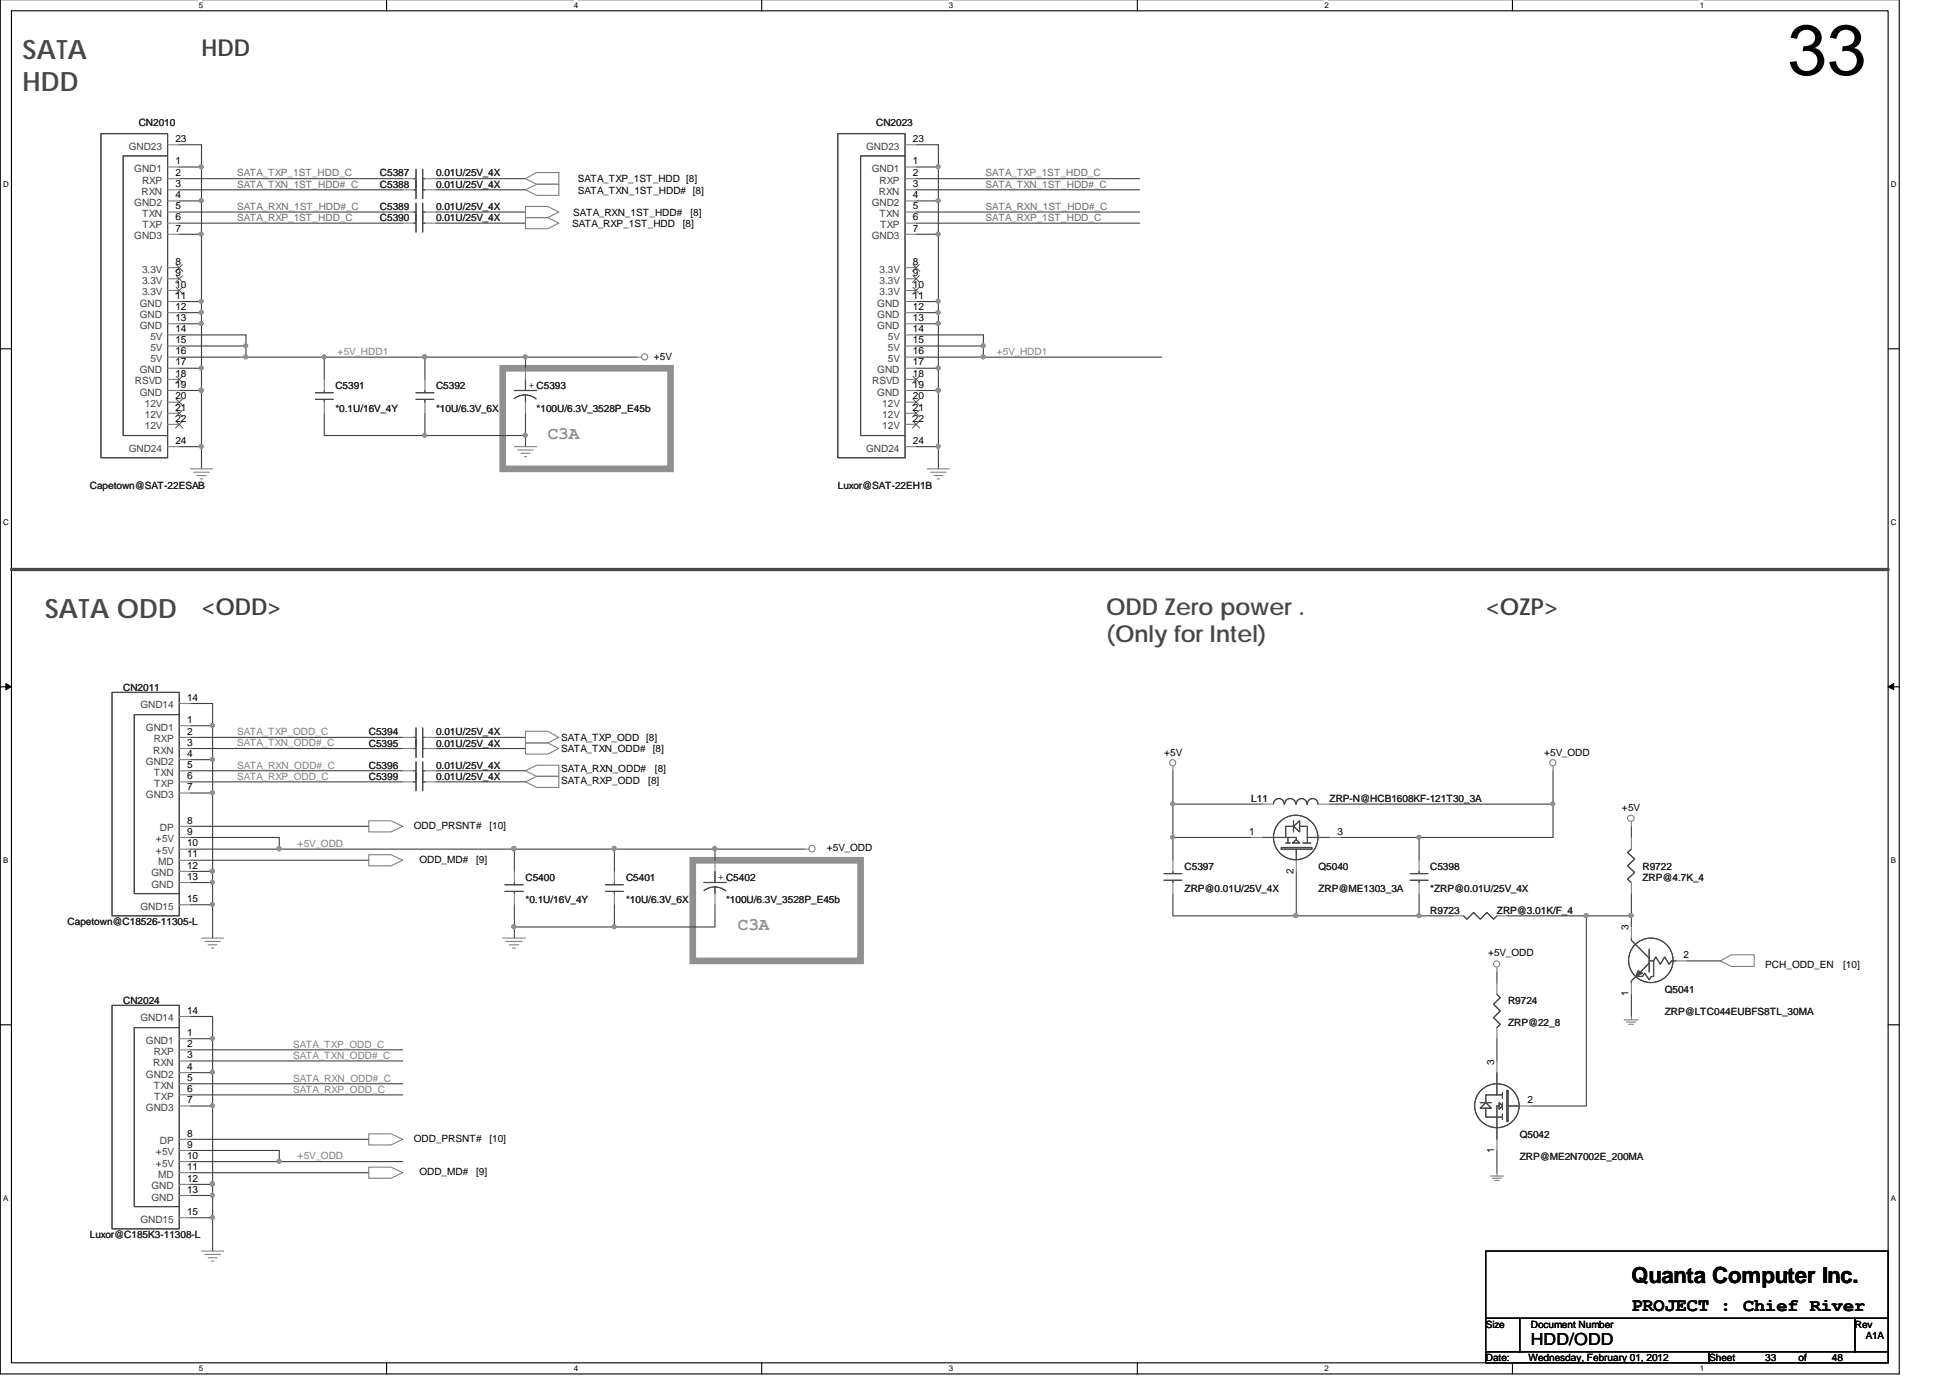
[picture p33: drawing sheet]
<svg xmlns="http://www.w3.org/2000/svg" width="297mm" height="210mm" viewBox="0 0 297 210" stroke-linecap="round" stroke-linejoin="round" font-family="sans-serif">
<defs><g id="words">
<text font-size="10.8" x="272.3" y="11.4">33</text>
<g font-size="4.1" fill="#474747">
<text x="3.4" y="9">SATA</text>
<text x="3.4" y="13.8">HDD</text>
<text x="6.8" y="94.1">SATA ODD</text>
</g>
<g font-size="3.6" fill="#404040">
<text x="30.7" y="8.5">HDD</text>
<text x="30.7" y="93.6">&lt;ODD&gt;</text>
<text x="226.3" y="93.6">&lt;OZP&gt;</text>
</g>
<g font-size="3.6" fill="#474747">
<text x="168.5" y="93.6">ODD Zero power .</text>
<text x="168.5" y="97.8">(Only for Intel)</text>
</g>
<text font-size="3.4" x="248.5" y="195.3">Quanta Computer Inc.</text>
<text font-size="2.9" x="248.5" y="199.6">PROJECT : Chief River</text>
<g font-size="2.7" fill="#909090">
<text x="83.4" y="66.8">C3A</text>
<text x="112.4" y="141.7">C3A</text>
</g>
<text font-size="2.5" x="233.2" y="204.8">HDD/ODD</text>
<g font-size="1.5" fill="#414141">
<text x="19.6" y="22.8">GND23</text>
<text x="131.9" y="22.8">GND23</text>
<text x="20.5" y="26.2">GND1</text>
<text x="21.6" y="29.7">RXN</text>
<text x="21.6" y="28">RXP</text>
<text x="132.8" y="26.2">GND1</text>
<text x="133.9" y="29.7">RXN</text>
<text x="134" y="28">RXP</text>
<text x="20.5" y="31.4">GND2</text>
<text x="21.6" y="33">TXN</text>
<text x="21.7" y="34.7">TXP</text>
<text x="132.8" y="31.4">GND2</text>
<text x="134" y="33">TXN</text>
<text x="134.1" y="34.7">TXP</text>
<text x="20.5" y="36.4">GND3</text>
<text x="21.6" y="41.5">3.3V</text>
<text x="132.8" y="36.4">GND3</text>
<text x="134" y="41.5">3.3V</text>
<text x="21.3" y="46.7">GND</text>
<text x="21.6" y="45">3.3V</text>
<text x="21.6" y="43.2">3.3V</text>
<text x="133.6" y="46.7">GND</text>
<text x="134" y="45">3.3V</text>
<text x="134" y="43.2">3.3V</text>
<text x="21.3" y="48.4">GND</text>
<text x="21.3" y="50.1">GND</text>
<text x="22.9" y="51.8">5V</text>
<text x="22.9" y="53.5">5V</text>
<text x="133.6" y="48.4">GND</text>
<text x="133.6" y="50.1">GND</text>
<text x="135.2" y="51.8">5V</text>
<text x="135.2" y="53.5">5V</text>
<text x="20.5" y="58.5">RSVD</text>
<text x="21.3" y="56.8">GND</text>
<text x="22.9" y="55.1">5V</text>
<text x="132.9" y="58.5">RSVD</text>
<text x="133.6" y="56.8">GND</text>
<text x="135.2" y="55.1">5V</text>
<text x="21.3" y="60.2">GND</text>
<text x="22.1" y="65.4">12V</text>
<text x="22.1" y="62">12V</text>
<text x="22.1" y="63.7">12V</text>
<text x="133.6" y="60.2">GND</text>
<text x="134.4" y="65.4">12V</text>
<text x="134.4" y="62">12V</text>
<text x="134.4" y="63.7">12V</text>
<text x="19.6" y="68.8">GND24</text>
<text x="131.9" y="68.8">GND24</text>
<text x="21.4" y="107.9">GND14</text>
<text x="22.2" y="111.3">GND1</text>
<text x="23.4" y="113">RXP</text>
<text x="22.2" y="116.4">GND2</text>
<text x="23.3" y="114.7">RXN</text>
<text x="23.4" y="118.1">TXN</text>
<text x="23.5" y="119.8">TXP</text>
<text x="22.2" y="121.5">GND3</text>
<text x="23.8" y="130.1">+5V</text>
<text x="23.8" y="128.3">+5V</text>
<text x="24.1" y="131.8">MD</text>
<text x="24.3" y="126.6">DP</text>
<text x="23.1" y="133.4">GND</text>
<text x="23.1" y="135.1">GND</text>
<text x="21.4" y="138.5">GND15</text>
<text x="21.4" y="155.5">GND14</text>
<text x="22.2" y="158.9">GND1</text>
<text x="23.4" y="160.6">RXP</text>
<text x="22.2" y="164.1">GND2</text>
<text x="23.3" y="162.3">RXN</text>
<text x="23.4" y="165.8">TXN</text>
<text x="23.5" y="167.5">TXP</text>
<text x="22.2" y="169.2">GND3</text>
<text x="23.8" y="177.6">+5V</text>
<text x="23.8" y="175.9">+5V</text>
<text x="24.1" y="179.3">MD</text>
<text x="24.3" y="174.3">DP</text>
<text x="23.1" y="181.1">GND</text>
<text x="23.1" y="182.8">GND</text>
<text x="21.4" y="186.2">GND15</text>
</g>
<g font-size="1.5" fill="#232323">
<text x="21.1" y="19.3">CN2010</text>
<text x="133.5" y="19.3">CN2023</text>
<text x="57.9" y="28.6">C5388</text>
<text x="57.9" y="26.9">C5387</text>
<text x="66.4" y="28.6">0.01U/25V_4X</text>
<text x="66.4" y="26.9">0.01U/25V_4X</text>
<text x="57.9" y="32">C5389</text>
<text x="57.9" y="33.7">C5390</text>
<text x="66.4" y="32">0.01U/25V_4X</text>
<text x="66.4" y="33.7">0.01U/25V_4X</text>
<text x="51.1" y="59.2">C5391</text>
<text x="66.4" y="59.2">C5392</text>
<text x="51.1" y="62.7">*0.1U/16V_4Y</text>
<text x="66.4" y="62.7">*10U/6.3V_6X</text>
<text x="81.7" y="62.7">*100U/6.3V_3528P_E45b</text>
<text x="13.7" y="74.5">Capetown@SAT-22ESAB</text>
<text x="127.6" y="74.5">Luxor@SAT-22EH1B</text>
<text x="18.8" y="105.2">CN2011</text>
<text x="56.2" y="111.9">C5394</text>
<text x="56.2" y="113.7">C5395</text>
<text x="66.4" y="111.9">0.01U/25V_4X</text>
<text x="66.4" y="113.7">0.01U/25V_4X</text>
<text x="56.2" y="117.1">C5396</text>
<text x="56.2" y="118.8">C5399</text>
<text x="66.4" y="117.1">0.01U/25V_4X</text>
<text x="66.4" y="118.8">0.01U/25V_4X</text>
<text x="190.6" y="122.2">L11</text>
<text x="202.5" y="122.2">ZRP-N@HCB1608KF-121T30_3A</text>
<text x="80" y="134.1">C5400</text>
<text x="80" y="137.5">*0.1U/16V_4Y</text>
<text x="95.4" y="134.1">C5401</text>
<text x="95.4" y="137.5">*10U/6.3V_6X</text>
<text x="110.6" y="137.5">*100U/6.3V_3528P_E45b</text>
<text x="180.4" y="132.4">C5397</text>
<text x="180.4" y="135.8">ZRP@0.01U/25V_4X</text>
<text x="200.8" y="132.4">Q5040</text>
<text x="200.8" y="135.8">ZRP@ME1303_3A</text>
<text x="217.9" y="132.4">C5398</text>
<text x="217.9" y="135.8">*ZRP@0.01U/25V_4X</text>
<text x="250.2" y="132.4">R9722</text>
<text x="250.2" y="134.1">ZRP@4.7K_4</text>
<text x="10.3" y="140.9">Capetown@C18526-11305-L</text>
<text x="217.9" y="139.2">R9723</text>
<text x="228" y="139.2">ZRP@3.01K/F_4</text>
<text x="18.8" y="152.8">CN2024</text>
<text x="229.7" y="152.8">R9724</text>
<text x="253.6" y="151.1">Q5041</text>
<text x="253.6" y="154.5">ZRP@LTC044EUBFS8TL_30MA</text>
<text x="229.7" y="156.2">ZRP@22_8</text>
<text x="231.5" y="173.2">Q5042</text>
<text x="231.5" y="176.6">ZRP@ME2N7002E_200MA</text>
<text x="13.7" y="188.6">Luxor@C185K3-11308-L</text>
</g>
<g font-size="1.5">
<text x="26.7" y="21.6">23</text>
<text x="139" y="21.6">23</text>
<text x="26.7" y="25">1</text>
<text x="26.7" y="26.8">2</text>
<text x="26.7" y="28.5">3</text>
<text x="88" y="27.7">SATA_TXP_1ST_HDD [8]</text>
<text x="88" y="29.5">SATA_TXN_1ST_HDD# [8]</text>
<text x="139" y="25">1</text>
<text x="139" y="26.8">2</text>
<text x="139" y="28.5">3</text>
<text x="26.7" y="33.6">6</text>
<text x="26.7" y="30.2">4</text>
<text x="26.7" y="35.3">7</text>
<text x="26.7" y="31.9">5</text>
<text x="87.2" y="34.6">SATA_RXP_1ST_HDD</text>
<text x="87.3" y="32.9">SATA_RXN_1ST_HDD#</text>
<text x="104" y="34.6">[8]</text>
<text x="105.2" y="32.9">[8]</text>
<text x="139" y="30.2">4</text>
<text x="139" y="35.3">7</text>
<text x="139" y="33.6">6</text>
<text x="139" y="31.9">5</text>
<text x="26.7" y="40.3">8</text>
<text x="139" y="40.3">8</text>
<text x="26.7" y="47.2">12</text>
<text x="26.7" y="45.5">11</text>
<text x="26.7" y="43.8">10</text>
<text x="26.7" y="42">9</text>
<text x="139" y="47.2">12</text>
<text x="139" y="45.5">11</text>
<text x="139" y="43.8">10</text>
<text x="139" y="42">9</text>
<text x="26.7" y="48.9">13</text>
<text x="26.7" y="54">16</text>
<text x="26.7" y="50.6">14</text>
<text x="26.7" y="52.3">15</text>
<text x="139" y="48.9">13</text>
<text x="139" y="54">16</text>
<text x="139" y="50.6">14</text>
<text x="139" y="52.3">15</text>
<text x="26.7" y="59">19</text>
<text x="26.7" y="55.7">17</text>
<text x="26.7" y="57.3">18</text>
<text x="99.6" y="54.8">+5V</text>
<text x="139" y="59">19</text>
<text x="139" y="55.7">17</text>
<text x="139" y="57.3">18</text>
<text x="26.7" y="64.2">22</text>
<text x="26.7" y="60.8">20</text>
<text x="26.7" y="62.5">21</text>
<text x="139" y="64.2">22</text>
<text x="139" y="60.8">20</text>
<text x="139" y="62.5">21</text>
<text x="26.7" y="67.6">24</text>
<text x="139" y="67.6">24</text>
<text x="28.5" y="106.7">14</text>
<text x="28.5" y="111.9">2</text>
<text x="28.5" y="113.6">3</text>
<text x="28.5" y="110.1">1</text>
<text x="85.5" y="112.8">SATA_TXP_ODD [8]</text>
<text x="28.5" y="116.9">5</text>
<text x="28.5" y="118.6">6</text>
<text x="28.5" y="115.2">4</text>
<text x="85.5" y="119.3">SATA_RXP_ODD</text>
<text x="85.5" y="117.6">SATA_RXN_ODD#</text>
<text x="85.5" y="114.6">SATA_TXN_ODD#</text>
<text x="98.8" y="119.3">[8]</text>
<text x="99.4" y="114.6">[8]</text>
<text x="99.8" y="117.6">[8]</text>
<text x="177.3" y="115.1">+5V</text>
<text x="235.2" y="115.1">+5V_ODD</text>
<text x="28.5" y="125.4">8</text>
<text x="28.5" y="120.3">7</text>
<text x="247.1" y="123.5">+5V</text>
<text x="28.5" y="128.9">10</text>
<text x="28.5" y="127.1">9</text>
<text x="28.5" y="130.6">11</text>
<text x="63" y="126.3">ODD_PRSNT#</text>
<text x="63.9" y="131.4">ODD_MD#</text>
<text x="72.5" y="131.4">[9]</text>
<text x="74.5" y="126.3">[10]</text>
<text x="125.9" y="129.6">+5V_ODD</text>
<text x="190.3" y="127.1">1</text>
<text x="203.7" y="127.1">3</text>
<text x="28.5" y="132.3">12</text>
<text x="28.5" y="134">13</text>
<text x="28.5" y="137.3">15</text>
<text x="197" y="133" transform="rotate(-90 197 133)">2</text>
<text x="248.1" y="141.7" transform="rotate(-90 248.1 141.7)">3</text>
<text x="226.7" y="145.6">+5V_ODD</text>
<text x="256.5" y="145.9">2</text>
<text x="268.9" y="147.3">PCH_ODD_EN</text>
<text x="280.8" y="147.3">[10]</text>
<text x="28.5" y="154.4">14</text>
<text x="248.1" y="151.7" transform="rotate(-90 248.1 151.7)">1</text>
<text x="28.5" y="159.4">2</text>
<text x="28.5" y="161.1">3</text>
<text x="28.5" y="157.7">1</text>
<text x="28.5" y="164.6">5</text>
<text x="28.5" y="166.3">6</text>
<text x="28.5" y="162.9">4</text>
<text x="28.5" y="168">7</text>
<text x="227.6" y="162.1" transform="rotate(-90 227.6 162.1)">3</text>
<text x="232.7" y="168">2</text>
<text x="28.5" y="173.1">8</text>
<text x="63" y="173.9">ODD_PRSNT#</text>
<text x="74.5" y="173.9">[10]</text>
<text x="28.5" y="176.5">10</text>
<text x="28.5" y="174.8">9</text>
<text x="28.5" y="178.1">11</text>
<text x="28.5" y="179.9">12</text>
<text x="63.9" y="179">ODD_MD#</text>
<text x="72.5" y="179">[9]</text>
<text x="227.6" y="175.5" transform="rotate(-90 227.6 175.5)">1</text>
<text x="28.5" y="181.6">13</text>
<text x="28.5" y="185">15</text>
<text x="226.3" y="202.2">Size</text>
<text x="233.2" y="202.2">Document Number</text>
<text x="282.5" y="202.2">Rev</text>
<text x="284.2" y="203.9">A1A</text>
<text x="226.3" y="207.3">Date:</text>
<text x="232.8" y="207.3">Wednesday, February 01, 2012</text>
<text x="260.4" y="207.3">Sheet</text>
<text x="268.9" y="207.3">33</text>
<text x="274" y="207.3">of</text>
<text x="279.1" y="207.3">48</text>
</g>
<g font-size="1.5" fill="#6d6d6d">
<text x="36.1" y="26.9">SATA_TXP_1ST_HDD_C</text>
<text x="36.1" y="28.6">SATA_TXN_1ST_HDD#_C</text>
<text x="150.1" y="26.9">SATA_TXP_1ST_HDD_C</text>
<text x="150.1" y="28.6">SATA_TXN_1ST_HDD#_C</text>
<text x="36.1" y="33.6">SATA_RXP_1ST_HDD_C</text>
<text x="36.1" y="31.9">SATA_RXN_1ST_HDD#_C</text>
<text x="150.1" y="33.6">SATA_RXP_1ST_HDD_C</text>
<text x="150.1" y="31.9">SATA_RXN_1ST_HDD#_C</text>
</g>
<g font-size="1.5" fill="#818181">
<text x="51.4" y="54">+5V_HDD1</text>
<text x="151.8" y="54">+5V_HDD1</text>
<text x="36.1" y="113.6">SATA_TXN_ODD#_C</text>
<text x="36.1" y="111.9">SATA_TXP_ODD_C</text>
<text x="36.1" y="118.7">SATA_RXP_ODD_C</text>
<text x="36.1" y="117">SATA_RXN_ODD#_C</text>
<text x="45.3" y="129">+5V_ODD</text>
<text x="44.7" y="161.2">SATA_TXN_ODD#_C</text>
<text x="44.7" y="159.5">SATA_TXP_ODD_C</text>
<text x="44.7" y="166.4">SATA_RXP_ODD_C</text>
<text x="44.7" y="164.7">SATA_RXN_ODD#_C</text>
<text x="45.3" y="176.5">+5V_ODD</text>
</g>
<g font-size="1.5" fill="#474747">
<text x="80.6" y="59">+ C5393</text>
<text x="109.4" y="134">+ C5402</text>
</g>
<g font-size="1.2">
<text x="30.3" y="1.2">5</text>
<text x="87.4" y="1.2">4</text>
<text x="144.6" y="1.2">3</text>
<text x="201.8" y="1.2">2</text>
<text x="258.9" y="1.2">1</text>
<text x=".5" y="28.5">D</text>
<text x="288" y="28.5">D</text>
<text x=".5" y="79.9">C</text>
<text x="288" y="79.9">C</text>
<text x=".5" y="131.4">B</text>
<text x="288" y="131.4">B</text>
<text x=".5" y="182.9">A</text>
<text x="288" y="182.9">A</text>
<text x="30.3" y="208.8">5</text>
<text x="87.4" y="208.8">4</text>
<text x="144.6" y="208.8">3</text>
<text x="201.8" y="208.8">2</text>
<text x="258.9" y="208.8">1</text>
</g>
</g></defs>
<path d="M0 0v209.2h289.3v-209.2M1.7 1.6h285.9v205.9h-285.9z" fill="none" stroke="#000" stroke-width=".17"/>
<g fill="#fff">
<path d="M30.3 .1h.5v1.3h-.5z"/>
<path d="M30.3 207.7h.5v1.3h-.5z"/>
</g>
<path d="M58.9 0v1.6M58.9 207.5v1.7" fill="none" stroke="#000" stroke-width=".17"/>
<g fill="#fff">
<path d="M87.4 .1h.5v1.3h-.5z"/>
<path d="M87.4 207.7h.5v1.3h-.5z"/>
</g>
<path d="M116 0v1.6M116 207.5v1.7" fill="none" stroke="#000" stroke-width=".17"/>
<g fill="#fff">
<path d="M144.6 .1h.5v1.3h-.5z"/>
<path d="M144.6 207.7h.5v1.3h-.5z"/>
</g>
<path d="M173.2 0v1.6M173.2 207.5v1.7" fill="none" stroke="#000" stroke-width=".17"/>
<g fill="#fff">
<path d="M201.8 .1h.5v1.3h-.5z"/>
<path d="M201.8 207.7h.5v1.3h-.5z"/>
</g>
<path d="M230.4 0v1.6M230.4 207.5v1.7" fill="none" stroke="#000" stroke-width=".17"/>
<g fill="#fff">
<path d="M258.9 .1h.5v1.3h-.5z"/>
<path d="M258.9 207.7h.5v1.3h-.5z"/>
<path d="M.5 27.4h.6v1.2h-.6z"/>
<path d="M288 27.4h.7v1.2h-.7z"/>
<path d="M.5 78.8h.6v1.3h-.6z"/>
<path d="M288 78.8h.7v1.3h-.7z"/>
</g>
<path d="M0 53.1h1.7M287.6 53.1h1.7" fill="none" stroke="#000" stroke-width=".17"/>
<g fill="#fff">
<path d="M.5 130.3h.6v1.3h-.6z"/>
<path d="M288 130.3h.7v1.3h-.7z"/>
</g>
<path d="M0 104.6h1.7M287.6 104.6h1.7" fill="none" stroke="#000" stroke-width=".17"/>
<path d="M.9 104.1l.8 .5-.8 .4zM287.6 104.6l.9-.5v.9z" fill="#000"/>
<path d="M.9 104.1l.8 .5-.8 .4zM287.6 104.6l.9-.5v.9z" fill="none" stroke="#000" stroke-width=".15"/>
<g fill="#fff">
<path d="M.5 181.8h.6v1.3h-.6z"/>
<path d="M288 181.8h.7v1.3h-.7z"/>
</g>
<path d="M0 156.1h1.7M287.6 156.1h1.7" fill="none" stroke="#000" stroke-width=".17"/>
<path d="M1.7 86.7h285.9" fill="none" stroke="#474747" stroke-width=".51"/>
<path d="M76.6 56.1h25.5v15.3h-25.5zM105.5 131h25.6v15.3h-25.6z" fill="none" stroke="#909090" stroke-width="1"/>
<path d="M108.9 129.3h13.6M108.9 137.8v3.4" fill="none" stroke="#424242" stroke-width=".17"/>
<circle cx="108.8" cy="129.2" r=".32" fill="#909090"/>
<circle cx="108.8" cy="129.2" r=".32" fill="none" stroke="#909090" stroke-width=".17"/>
<path d="M93.6 141.2h15.3" fill="none" stroke="#424242" stroke-width=".17"/>
<circle cx="93.5" cy="141.1" r=".3" fill="#909090"/>
<circle cx="93.5" cy="141.1" r=".3" fill="none" stroke="#909090" stroke-width=".17"/>
<path d="M32.4 132.7v1.7M78.4 129.3v3.4" fill="none" stroke="#424242" stroke-width=".17"/>
<circle cx="32.3" cy="132.6" r=".3" fill="#909090"/>
<circle cx="32.3" cy="132.6" r=".3" fill="none" stroke="#909090" stroke-width=".17"/>
<path d="M32.4 110.5v5.2M93.6 129.3v3.4M78.4 141.2v1.6" fill="none" stroke="#424242" stroke-width=".17"/>
<circle cx="32.3" cy="110.5" r=".3" fill="#909090"/>
<circle cx="32.3" cy="110.5" r=".3" fill="none" stroke="#909090" stroke-width=".17"/>
<path d="M29 110.5h3.4M42.5 129.3h35.9" fill="none" stroke="#424242" stroke-width=".17"/>
<circle cx="42.5" cy="129.2" r=".32" fill="#909090"/>
<circle cx="42.5" cy="129.2" r=".32" fill="none" stroke="#909090" stroke-width=".17"/>
<path d="M32.4 120.8v11.9" fill="none" stroke="#424242" stroke-width=".17"/>
<circle cx="32.3" cy="132.6" r=".3" fill="#909090"/>
<circle cx="32.3" cy="132.6" r=".3" fill="none" stroke="#909090" stroke-width=".17"/>
<circle cx="32.3" cy="120.7" r=".3" fill="#909090"/>
<circle cx="32.3" cy="120.7" r=".3" fill="none" stroke="#909090" stroke-width=".17"/>
<path d="M29 115.7h3.4M78.4 129.3h15.2" fill="none" stroke="#424242" stroke-width=".17"/>
<circle cx="78.3" cy="129.2" r=".34" fill="#909090"/>
<circle cx="78.3" cy="129.2" r=".34" fill="none" stroke="#909090" stroke-width=".17"/>
<path d="M29 134.4h3.4" fill="none" stroke="#424242" stroke-width=".17"/>
<circle cx="32.3" cy="134.3" r=".3" fill="#909090"/>
<circle cx="32.3" cy="134.3" r=".3" fill="none" stroke="#909090" stroke-width=".17"/>
<path d="M29 132.7h3.4M29 120.8h3.4M78.4 141.2h15.2" fill="none" stroke="#424242" stroke-width=".17"/>
<circle cx="78.3" cy="141.1" r=".32" fill="#909090"/>
<circle cx="78.3" cy="141.1" r=".32" fill="none" stroke="#909090" stroke-width=".17"/>
<path d="M32.4 137.8v5M93.6 137.8v3.4" fill="none" stroke="#424242" stroke-width=".17"/>
<circle cx="32.3" cy="137.7" r=".3" fill="#909090"/>
<circle cx="32.3" cy="137.7" r=".3" fill="none" stroke="#909090" stroke-width=".17"/>
<path d="M29 119.1h32.3M29 117.4h32.3M29 107.1h3.4v3.4M66.4 117.4h13.6M66.4 119.1h13.6M29 127.5h13.5v1.8h-13.5M29 131h27.2M32.4 134.4v3.4h-3.4M78.4 137.8v3.4M93.6 129.3h15.3v1.7" fill="none" stroke="#424242" stroke-width=".17"/>
<circle cx="93.5" cy="129.2" r=".32" fill="#909090"/>
<circle cx="93.5" cy="129.2" r=".32" fill="none" stroke="#909090" stroke-width=".17"/>
<path d="M29 125.8h27.2M216.2 127.5h20.4" fill="none" stroke="#424242" stroke-width=".17"/>
<circle cx="216.1" cy="127.5" r=".3" fill="#909090"/>
<circle cx="216.1" cy="127.5" r=".3" fill="none" stroke="#909090" stroke-width=".17"/>
<path d="M178.7 127.5v3.5M178.7 136.1v3.4h37.5v-3.4M236.6 122.4v5.1" fill="none" stroke="#424242" stroke-width=".17"/>
<circle cx="216.1" cy="139.4" r=".3" fill="#909090"/>
<circle cx="216.1" cy="139.4" r=".3" fill="none" stroke="#909090" stroke-width=".17"/>
<circle cx="197.4" cy="139.4" r=".32" fill="#909090"/>
<circle cx="197.4" cy="139.4" r=".32" fill="none" stroke="#909090" stroke-width=".17"/>
<path d="M216.2 139.5h5M241.6 139.5h6.9v1.7" fill="none" stroke="#424242" stroke-width=".17"/>
<circle cx="248.4" cy="139.4" r=".32" fill="#909090"/>
<circle cx="248.4" cy="139.4" r=".32" fill="none" stroke="#909090" stroke-width=".17"/>
<g fill="none" stroke="#424242" stroke-width=".17">
<path d="M29 114h32.3M29 112.3h32.3M66.4 114h13.6M66.4 112.3h13.6M178.7 127.5h11.9M197.5 132.7v6.8M216.2 127.5v3.5M241.6 139.5v28.9h-8.4M248.5 136.1v3.4M248.5 125.8v1.7M228 148v1.7M228 158.2v3.4"/>
<path d="M248.5 151.4v3.4M257 146.3h5M228 175.2v3.4"/>
</g>
<circle cx="241.6" cy="139.4" r=".3" fill="#909090"/>
<circle cx="241.6" cy="139.4" r=".3" fill="none" stroke="#909090" stroke-width=".17"/>
<path d="M27.3 28.9h34M27.3 34h34M27.3 32.3h34M27.3 27.2h34M27.3 54.4h10.2M64.7 54.4h15.3v1.7M80 54.4h17.1M229.7 139.5h11.9" fill="none" stroke="#424242" stroke-width=".17"/>
<circle cx="80" cy="54.3" r=".3" fill="#909090"/>
<circle cx="80" cy="54.3" r=".3" fill="none" stroke="#909090" stroke-width=".17"/>
<circle cx="64.7" cy="54.3" r=".3" fill="#909090"/>
<circle cx="64.7" cy="54.3" r=".3" fill="none" stroke="#909090" stroke-width=".17"/>
<path d="M30.7 49.3v6.8M80 66.3v1.7" fill="none" stroke="#424242" stroke-width=".17"/>
<circle cx="30.7" cy="49.3" r=".3" fill="#909090"/>
<circle cx="30.7" cy="49.3" r=".3" fill="none" stroke="#909090" stroke-width=".17"/>
<path d="M80 62.9v3.4h-30.6" fill="none" stroke="#424242" stroke-width=".17"/>
<circle cx="80" cy="66.3" r=".3" fill="#909090"/>
<circle cx="80" cy="66.3" r=".3" fill="none" stroke="#909090" stroke-width=".17"/>
<circle cx="64.7" cy="66.3" r=".3" fill="#909090"/>
<circle cx="64.7" cy="66.3" r=".3" fill="none" stroke="#909090" stroke-width=".17"/>
<path d="M27.3 56.1h3.4M64.7 62.9v3.4" fill="none" stroke="#424242" stroke-width=".17"/>
<circle cx="30.7" cy="56" r=".3" fill="#909090"/>
<circle cx="30.7" cy="56" r=".3" fill="none" stroke="#909090" stroke-width=".17"/>
<path d="M30.7 47.6v1.7h-3.4" fill="none" stroke="#424242" stroke-width=".17"/>
<circle cx="30.7" cy="47.6" r=".3" fill="#909090"/>
<circle cx="30.7" cy="47.6" r=".3" fill="none" stroke="#909090" stroke-width=".17"/>
<path d="M37.5 54.4h11.9" fill="none" stroke="#424242" stroke-width=".17"/>
<circle cx="37.4" cy="54.3" r=".3" fill="#909090"/>
<circle cx="37.4" cy="54.3" r=".3" fill="none" stroke="#909090" stroke-width=".17"/>
<path d="M27.3 51h10.2v3.4" fill="none" stroke="#424242" stroke-width=".17"/>
<circle cx="37.4" cy="52.6" r=".3" fill="#909090"/>
<circle cx="37.4" cy="52.6" r=".3" fill="none" stroke="#909090" stroke-width=".17"/>
<path d="M49.4 54.4h15.3" fill="none" stroke="#424242" stroke-width=".17"/>
<circle cx="64.7" cy="54.3" r=".3" fill="#909090"/>
<circle cx="64.7" cy="54.3" r=".3" fill="none" stroke="#909090" stroke-width=".17"/>
<circle cx="49.4" cy="54.3" r=".3" fill="#909090"/>
<circle cx="49.4" cy="54.3" r=".3" fill="none" stroke="#909090" stroke-width=".17"/>
<path d="M30.7 56.1v3.4M64.7 54.4v3.4M49.4 62.9v3.4" fill="none" stroke="#424242" stroke-width=".17"/>
<circle cx="30.7" cy="59.4" r=".3" fill="#909090"/>
<circle cx="30.7" cy="59.4" r=".3" fill="none" stroke="#909090" stroke-width=".17"/>
<path d="M27.3 59.5h3.4" fill="none" stroke="#424242" stroke-width=".17"/>
<circle cx="30.7" cy="59.4" r=".3" fill="#909090"/>
<circle cx="30.7" cy="59.4" r=".3" fill="none" stroke="#909090" stroke-width=".17"/>
<path d="M27.3 22h3.4v3.4M49.4 54.4v3.4M27.3 68h3.4v3.4" fill="none" stroke="#424242" stroke-width=".17"/>
<circle cx="30.7" cy="68" r=".3" fill="#909090"/>
<circle cx="30.7" cy="68" r=".3" fill="none" stroke="#909090" stroke-width=".17"/>
<path d="M27.3 25.4h3.4M30.7 30.6v5.1" fill="none" stroke="#424242" stroke-width=".17"/>
<circle cx="30.7" cy="35.6" r=".3" fill="#909090"/>
<circle cx="30.7" cy="35.6" r=".3" fill="none" stroke="#909090" stroke-width=".17"/>
<circle cx="30.7" cy="30.6" r=".3" fill="#909090"/>
<circle cx="30.7" cy="30.6" r=".3" fill="none" stroke="#909090" stroke-width=".17"/>
<path d="M27.3 35.7h3.4v11.9h-3.4M27.3 30.6h3.4" fill="none" stroke="#424242" stroke-width=".17"/>
<circle cx="30.7" cy="45.9" r=".3" fill="#909090"/>
<circle cx="30.7" cy="45.9" r=".3" fill="none" stroke="#909090" stroke-width=".17"/>
<path d="M30.7 25.4v5.2M27.3 52.7h10.2M27.3 45.9h3.4" fill="none" stroke="#424242" stroke-width=".17"/>
<circle cx="30.7" cy="25.4" r=".3" fill="#909090"/>
<circle cx="30.7" cy="25.4" r=".3" fill="none" stroke="#909090" stroke-width=".17"/>
<path d="M30.7 59.5v8.5" fill="none" stroke="#424242" stroke-width=".17"/>
<circle cx="30.7" cy="59.4" r=".3" fill="#909090"/>
<circle cx="30.7" cy="59.4" r=".3" fill="none" stroke="#909090" stroke-width=".17"/>
<path d="M32.4 115.7v5.1" fill="none" stroke="#424242" stroke-width=".17"/>
<circle cx="32.3" cy="115.6" r=".3" fill="#909090"/>
<circle cx="32.3" cy="115.6" r=".3" fill="none" stroke="#909090" stroke-width=".17"/>
<path d="M66.4 27.2h13.6M66.4 32.3h13.6M66.4 28.9h13.6M66.4 34h13.6M178.7 122.4v5.1" fill="none" stroke="#424242" stroke-width=".17"/>
<circle cx="178.6" cy="127.5" r=".3" fill="#909090"/>
<circle cx="178.6" cy="127.5" r=".3" fill="none" stroke="#909090" stroke-width=".17"/>
<path d="M178.7 122.4h13.6M204.2 127.5h12" fill="none" stroke="#424242" stroke-width=".17"/>
<circle cx="178.6" cy="122.4" r=".3" fill="#909090"/>
<circle cx="178.6" cy="122.4" r=".3" fill="none" stroke="#909090" stroke-width=".17"/>
<path d="M178.7 117.4v5M202.5 122.4h34.1" fill="none" stroke="#424242" stroke-width=".17"/>
<circle cx="236.5" cy="122.4" r=".3" fill="#909090"/>
<circle cx="236.5" cy="122.4" r=".3" fill="none" stroke="#909090" stroke-width=".17"/>
<path d="M139.6 27.2h34M139.6 28.9h34M139.6 34h34M139.6 32.3h34M139.6 54.4h10.2M142.9 49.3v6.8M236.6 117.4v5" fill="none" stroke="#424242" stroke-width=".17"/>
<circle cx="142.9" cy="49.3" r=".3" fill="#909090"/>
<circle cx="142.9" cy="49.3" r=".3" fill="none" stroke="#909090" stroke-width=".17"/>
<path d="M139.6 56.1h3.3" fill="none" stroke="#424242" stroke-width=".17"/>
<circle cx="142.9" cy="56" r=".3" fill="#909090"/>
<circle cx="142.9" cy="56" r=".3" fill="none" stroke="#909090" stroke-width=".17"/>
<path d="M142.9 47.6v1.7h-3.3" fill="none" stroke="#424242" stroke-width=".17"/>
<circle cx="142.9" cy="47.6" r=".3" fill="#909090"/>
<circle cx="142.9" cy="47.6" r=".3" fill="none" stroke="#909090" stroke-width=".17"/>
<path d="M149.8 54.4h27.2" fill="none" stroke="#424242" stroke-width=".17"/>
<circle cx="149.8" cy="54.3" r=".3" fill="#909090"/>
<circle cx="149.8" cy="54.3" r=".3" fill="none" stroke="#909090" stroke-width=".17"/>
<path d="M139.6 51h10.2v3.4" fill="none" stroke="#424242" stroke-width=".17"/>
<circle cx="149.8" cy="52.6" r=".3" fill="#909090"/>
<circle cx="149.8" cy="52.6" r=".3" fill="none" stroke="#909090" stroke-width=".17"/>
<path d="M142.9 56.1v3.4" fill="none" stroke="#424242" stroke-width=".17"/>
<circle cx="142.9" cy="59.4" r=".3" fill="#909090"/>
<circle cx="142.9" cy="59.4" r=".3" fill="none" stroke="#909090" stroke-width=".17"/>
<path d="M139.6 59.5h3.3" fill="none" stroke="#424242" stroke-width=".17"/>
<circle cx="142.9" cy="59.4" r=".3" fill="#909090"/>
<circle cx="142.9" cy="59.4" r=".3" fill="none" stroke="#909090" stroke-width=".17"/>
<path d="M139.6 22h3.3v3.4M139.6 68h3.3v3.4" fill="none" stroke="#424242" stroke-width=".17"/>
<circle cx="142.9" cy="68" r=".3" fill="#909090"/>
<circle cx="142.9" cy="68" r=".3" fill="none" stroke="#909090" stroke-width=".17"/>
<path d="M139.6 25.4h3.3M142.9 30.6v5.1" fill="none" stroke="#424242" stroke-width=".17"/>
<circle cx="142.9" cy="35.6" r=".3" fill="#909090"/>
<circle cx="142.9" cy="35.6" r=".3" fill="none" stroke="#909090" stroke-width=".17"/>
<circle cx="142.9" cy="30.6" r=".3" fill="#909090"/>
<circle cx="142.9" cy="30.6" r=".3" fill="none" stroke="#909090" stroke-width=".17"/>
<path d="M139.6 35.7h3.3v11.9h-3.3M139.6 30.6h3.3" fill="none" stroke="#424242" stroke-width=".17"/>
<circle cx="142.9" cy="45.9" r=".3" fill="#909090"/>
<circle cx="142.9" cy="45.9" r=".3" fill="none" stroke="#909090" stroke-width=".17"/>
<path d="M142.9 25.4v5.2M139.6 45.9h3.3M139.6 52.7h10.2" fill="none" stroke="#424242" stroke-width=".17"/>
<circle cx="142.9" cy="25.4" r=".3" fill="#909090"/>
<circle cx="142.9" cy="25.4" r=".3" fill="none" stroke="#909090" stroke-width=".17"/>
<path d="M142.9 59.5v8.5" fill="none" stroke="#424242" stroke-width=".17"/>
<circle cx="142.9" cy="59.4" r=".3" fill="#909090"/>
<circle cx="142.9" cy="59.4" r=".3" fill="none" stroke="#909090" stroke-width=".17"/>
<path d="M32.4 163.3v5.1" fill="none" stroke="#424242" stroke-width=".17"/>
<circle cx="32.3" cy="163.2" r=".32" fill="#909090"/>
<circle cx="32.3" cy="163.2" r=".32" fill="none" stroke="#909090" stroke-width=".17"/>
<path d="M29 173.5h27.2M29 178.6h27.2M32.4 180.3v1.7" fill="none" stroke="#424242" stroke-width=".17"/>
<circle cx="32.3" cy="180.3" r=".32" fill="#909090"/>
<circle cx="32.3" cy="180.3" r=".32" fill="none" stroke="#909090" stroke-width=".17"/>
<path d="M32.4 158.2v5.1" fill="none" stroke="#424242" stroke-width=".17"/>
<circle cx="32.3" cy="158.1" r=".3" fill="#909090"/>
<circle cx="32.3" cy="158.1" r=".3" fill="none" stroke="#909090" stroke-width=".17"/>
<path d="M29 158.2h3.4M42.5 176.9h18.8" fill="none" stroke="#424242" stroke-width=".17"/>
<circle cx="42.5" cy="176.8" r=".3" fill="#909090"/>
<circle cx="42.5" cy="176.8" r=".3" fill="none" stroke="#909090" stroke-width=".17"/>
<path d="M32.4 168.4v11.9" fill="none" stroke="#424242" stroke-width=".17"/>
<circle cx="32.3" cy="180.3" r=".32" fill="#909090"/>
<circle cx="32.3" cy="180.3" r=".32" fill="none" stroke="#909090" stroke-width=".17"/>
<circle cx="32.3" cy="168.4" r=".3" fill="#909090"/>
<circle cx="32.3" cy="168.4" r=".3" fill="none" stroke="#909090" stroke-width=".17"/>
<path d="M29 163.3h3.4M29 182h3.4" fill="none" stroke="#424242" stroke-width=".17"/>
<circle cx="32.3" cy="182" r=".3" fill="#909090"/>
<circle cx="32.3" cy="182" r=".3" fill="none" stroke="#909090" stroke-width=".17"/>
<path d="M29 168.4h3.4M29 180.3h3.4M32.4 185.4v5.1" fill="none" stroke="#424242" stroke-width=".17"/>
<circle cx="32.3" cy="185.4" r=".3" fill="#909090"/>
<circle cx="32.3" cy="185.4" r=".3" fill="none" stroke="#909090" stroke-width=".17"/>
<path d="M29 159.9h32.3M29 154.8h3.4v3.4M29 166.7h32.3M29 165h32.3M29 161.6h32.3M29 175.2h13.5v1.7h-13.5M32.4 182v3.4h-3.4" fill="none" stroke="#424242" stroke-width=".17"/>
<g fill="none" stroke="#818181" stroke-width=".17">
<path d="M25.5 34h1.8M25.5 30.6h1.8M25.5 27.2h1.8M25.5 35.7h1.8M25.5 32.3h1.8M25.5 28.9h1.8M25.5 25.4h1.8M25.5 22h1.8M61.3 28.9h1.7M61.3 32.3h1.7M61.3 27.2h1.7M61.3 34h1.7"/>
<path d="M64.7 28.9h1.7M64.7 32.3h1.7M64.7 27.2h1.7M64.7 34h1.7M80 27.2l1.7-.9h3.4v1.8h-3.4zM80 28.9l1.7-.8h3.4v1.6h-3.4zM80 31.4h3.4l1.7 .9-1.7 .8h-3.4zM80 33.1h3.4l1.7 .9-1.7 .8h-3.4zM137.9 34h1.7M137.9 30.6h1.7M137.9 27.2h1.7M137.9 35.7h1.7"/>
<path d="M137.9 32.3h1.7M137.9 28.9h1.7M137.9 25.4h1.7M137.9 22h1.7M25.5 57.8h1.8M25.5 54.4h1.8M25.5 51h1.8M25.5 47.6h1.8M25.5 44.2h1.8M25.5 40.8h1.8M25.5 59.5h1.8M25.5 56.1h1.8"/>
<path d="M25.5 52.7h1.8M25.5 49.3h1.8M25.5 45.9h1.8M25.5 42.4h1.8M49.4 57.8v1.7M64.7 57.8v1.7M80 56.1v1.7M97.1 54.4h.6M137.9 57.8h1.7M137.9 54.4h1.7M137.9 51h1.7M137.9 47.6h1.7"/>
<path d="M137.9 44.2h1.7M137.9 40.8h1.7M137.9 59.5h1.7M137.9 56.1h1.7M137.9 52.7h1.7M137.9 49.3h1.7M137.9 45.9h1.7M137.9 42.4h1.7M25.5 64.6h1.8M25.5 61.2h1.8M25.5 62.9h1.8M25.5 68h1.8"/>
<path d="M29 71.4h3.4M29.5 71.9h2.4M30 72.4h1.4M30.5 72.9h.4M49.4 61.2v1.7M64.7 61.2v1.7M78.4 68h3.3M78.9 68.5h2.3M79.4 69h1.3M79.9 69.5h.3M80 61.2v1.7M137.9 64.6h1.7"/>
<path d="M137.9 61.2h1.7M137.9 62.9h1.7M137.9 68h1.7M141.2 71.4h3.4M141.8 71.9h2.3M142.3 72.4h1.3M142.8 72.9h.3M27.3 119.1h1.7M27.3 115.7h1.7M27.3 112.3h1.7M27.3 117.4h1.7M27.3 114h1.7"/>
<path d="M27.3 110.5h1.7M27.3 107.1h1.7M61.3 112.3h1.7M64.7 112.3h1.7M80 119.1l1.7-.9h3.4v1.7h-3.4zM80 117.4l1.7-.9h3.4v1.7h-3.4zM80 111.4h3.4l1.7 .9-1.7 .8h-3.4zM80 113.1h3.4l1.7 .9-1.7 .8h-3.4zM178.7 116.7v.7M236.6 116.7v.7M27.3 132.7h1.7M27.3 129.3h1.7"/>
<path d="M27.3 125.8h1.7M27.3 134.4h1.7M27.3 131h1.7M27.3 127.5h1.7M27.3 120.8h1.7M27.3 137.8h1.7M56.2 130.1h3.4l1.7 .9-1.7 .8h-3.4zM56.2 125h3.4l1.7 .8-1.7 .9h-3.4zM78.4 136.1v1.7M78.4 132.7v1.7M93.6 132.7v1.7M93.6 136.1v1.7"/>
<path d="M122.5 129.3h.7M178.7 134.4v1.7M178.7 131v1.7M190.6 127.5h1.7M192.3 122.4h1.7M197.5 131v1.7M200.8 122.4h1.7M202.5 127.5h1.7M216.2 134.4v1.7M216.2 131v1.7M221.2 139.5h1.7M228 139.5h1.7"/>
<path d="M248.5 125.2v.6M27.3 159.9h1.7M27.3 158.2h1.7M27.3 154.8h1.7M30.7 142.8h3.4M31.2 143.4h2.4M31.7 143.9h1.4M32.2 144.4h.4M76.6 142.8h3.4M77.1 143.4h2.4M77.6 143.9h1.4M78.1 144.4h.4"/>
<path d="M228 147.3v.7M247.4 155.3h2.1M247.7 155.6h1.5M248.1 156h.7M248.5 154.8v.5M262 146.3l1.7-.9h3.5v1.8h-3.5zM27.3 176.9h1.7M27.3 173.5h1.7M27.3 166.7h1.7M27.3 163.3h1.7M27.3 178.6h1.7M27.3 175.2h1.7"/>
<path d="M27.3 168.4h1.7M27.3 165h1.7M27.3 161.6h1.7M56.2 177.7h3.4l1.7 .9-1.7 .8h-3.4zM56.2 172.6h3.4l1.7 .9-1.7 .8h-3.4zM227 179.1h2M227.3 179.4h1.4M227.7 179.8h.7M228 178.6v.5M228 161.6v1.7M228 173.5v1.7M231.5 168.4h1.7"/>
<path d="M27.3 180.3h1.7M27.3 182h1.7M27.3 185.4h1.7M30.7 190.5h3.4M31.2 191h2.4M31.7 191.5h1.4M32.2 192h.4"/>
<circle cx="98.2" cy="54.3" r=".47"/>
<circle cx="178.6" cy="116.1" r=".47"/>
<circle cx="236.5" cy="116.1" r=".47"/>
<circle cx="123.7" cy="129.2" r=".49"/>
<circle cx="248.4" cy="124.6" r=".49"/>
<circle cx="228" cy="146.8" r=".47"/>
</g>
<path d="M226.3 190.5h61.3v10.2h-61.3zM226.3 200.7h5.2v5.1h-5.2zM226.3 205.8h34.1v1.7h-34.1zM231.5 200.7h51v5.1h-51zM260.4 205.8h27.2v1.7h-27.2zM282.5 200.7h5.1v5.1h-5.1z" fill="none" stroke="#000" stroke-width=".17"/>
<g fill="none" stroke="#474747" stroke-width=".17">
<path d="M15.4 20.4h10.1v3.3h-6.7v42.6h6.7v3.4h-10.1zM25.5 23.7v42.6M63 28.9h.4M63 32.3h.4M63 27.2h.4M63 34h.4M63.4 27.5v2.8M63.4 30.9v2.7M63.4 25.8v2.8M63.4 32.6v2.7M64.4 28.9h.3M64.4 32.3h.3"/>
<path d="M64.4 27.2h.3M64.4 34h.3M64.4 27.5v2.8M64.4 30.9v2.7M64.4 25.8v2.8M64.4 32.6v2.7M127.6 20.4h10.3v3.3h-6.8v42.6h6.8v3.4h-10.3zM137.9 23.7v42.6M48 59.8h2.8M49.4 59.5v.3M63.4 59.8h2.7M64.7 59.5v.3"/>
<path d="M78.4 59.5h3.3M80 57.8v1.7M48 60.8h2.8M49.4 60.8v.4M63.4 60.8h2.7M64.7 60.8v.4M78.4 60.7a2.7 2.7 0 0 1 3.3 0M80 60.1v1.1M27.3 108.8h-6.8v27.3h6.8M27.3 108.8v27.3M27.3 108.8v-3.4h-10.2v34.1h10.2v-3.4M63 112.3h.4"/>
<path d="M63.4 110.8v2.8M64.4 112.3h.3M64.4 110.8v2.8M76.9 135.7h2.8M76.9 134.7h2.8M78.4 135.7v.4M78.4 134.4v.3M92.2 135.7h2.7M92.2 134.7h2.7M93.6 134.4v.3M93.6 135.7v.4M177.3 134h2.7"/>
<path d="M177.3 133h2.7M178.7 134v.4M178.7 132.7v.3M192.3 127.5h5.2v.4M195.2 129h4.6v.3h-4.6zM195.6 122.4a.81 .81 0 0 0-.8-.8 .81 .81 0 0 0-.8 .8M195.9 128.4h.6M196.2 127.5v.9M196.9 128.4l.6-.5 .5 .5zM197 125.8l1-.8v1.7zM197 125v1.5M197 126.3v.4"/>
<path d="M197 125.8h-1.1v1.7M197.4 122.4a.85 .85 0 0 0-.9-.8 .85 .85 0 0 0-.8 .8M197.5 129.3v1.7M198 125.8h1.2v1.7M198.5 128.4h1.2M199.1 122.4a.81 .81 0 0 0-.8-.8 .81 .81 0 0 0-.8 .8M199.2 127.5h3.3M199.2 127.5v.9M200.8 122.4a.81 .81 0 0 0-.8-.8 .81 .81 0 0 0-.8 .8M214.8 134h2.7M214.8 133h2.7M216.2 134v.4"/>
<path d="M216.2 132.7v.3M222.9 139.5l.5 .5 1.1-1 1 1 1-1 1 1 .5-.5M27.3 156.5h-6.8v27.2h6.8M27.3 156.5v27.2M27.3 156.5v-3.4h-10.2v34h10.2v-3.4M225.5 167.9h.8M226.3 168.7v1.4h2.6M226.3 167.9l-.8 .8h1.5M226.3 167.9l.9 .8h-.4M226.3 167.9h.9M228 163.3v3.4M228 166.7h.9"/>
<path d="M228 166.7h-1.7v1.2M228.4 168.4v-.5l.5 .5M228.4 168.4h-.4v5.1M228.4 168.4v.5l.5-.5M228.9 167.9v.5M228.9 168.4v.5M228.9 169.6v.8M228.9 166.4v.3M228.9 166.7v.5M229.5 166h.2v4.8h-.2zM229.7 168.4h1.8"/>
<circle cx="197.4" cy="127.5" r="3.4"/>
<circle cx="228" cy="168.4" r="3.4"/>
</g>
<g fill="none" stroke="#535353" stroke-width=".15">
<path d="M26.8 57.3l1.1 1.1M26.8 43.7l1.1 1.1M26.8 40.2l1.1 1.1M26.8 41.9l1.1 1.1M27.8 57.3l-1.1 1.1M27.8 43.7l-1.1 1.1M27.8 40.2l-1.1 1.1M27.8 41.9l-1.1 1.1M139 57.3l1.1 1.1M139 43.7l1.1 1.1M139 40.2l1.1 1.1M139 41.9l1.1 1.1"/>
<path d="M140.1 57.3l-1.1 1.1M140.1 43.7l-1.1 1.1M140.1 40.2l-1.1 1.1M140.1 41.9l-1.1 1.1M26.8 64.1l1.1 1.1M26.8 60.7l1.1 1.1M26.8 62.4l1.1 1.1M27.8 64.1l-1.1 1.1M27.8 60.7l-1.1 1.1M27.8 62.4l-1.1 1.1M139 64.1l1.1 1.1M139 60.7l1.1 1.1"/>
<path d="M139 62.4l1.1 1.1M140.1 64.1l-1.1 1.1M140.1 60.7l-1.1 1.1M140.1 62.4l-1.1 1.1"/>
</g>
<path d="M249.5 147.8l.7 .4-1 .5z" fill="#474747"/>
<g fill="none" stroke="#474747" stroke-width=".17">
<path d="M248.5 142.8v.4l2.7 2.7M249.5 147.8l.7 .4-1 .5zM251.2 144.5v3.5M251.2 146.7l-1.3 1.3M251.2 146.3h.7l.3-.6 .7 1.1 .7-1.1 .7 1.1 .3-.5h.7M251.9 146.3v2.4h-.3l-.4 .5-.7-1-.3 .5h-1l-.7 .7v.3"/>
<circle cx="251.5" cy="146.2" r="3.4"/>
</g>
<path d="M249.5 147.8l.7 .4-1 .5z" fill="#474747"/>
<g fill="none" stroke="#474747" stroke-width=".17">
<path d="M63 114h.4M63 117.4h.4M63 119.1h.4M63.4 112.6v2.7M63.4 116v2.7M63.4 117.7v2.7M64.4 114h.3M64.4 117.4h.3M64.4 119.1h.3M64.4 112.6v2.7M64.4 116v2.7M64.4 117.7v2.7"/>
<path d="M107.2 134.4h3.4M107.3 135.6a2.64 2.64 0 0 1 1.6-.5l.7 .1 .9 .4M108.9 135.1v1M108.9 132.7v1.7M248.5 129.3l-.6 .5 1.1 1-1.1 1 1.1 1.1-1.1 1 .6 .5M228 151.4l.5 .5-1 1 1 1-1 1 1 1.1-.5 .5M248.5 142.8v.4l2.7 2.7M249.5 147.8l.7 .4-1 .5zM251.2 144.5v3.5M251.2 146.7l-1.3 1.3M251.2 146.3h.7l.3-.6 .7 1.1 .7-1.1 .7 1.1 .3-.5h.7M251.9 146.3v2.4h-.3l-.4 .5-.7-1-.3 .5h-1l-.7 .7v.3"/>
<circle cx="251.5" cy="146.2" r="3.4"/>
</g>
<g fill="none" stroke="#818181" stroke-width=".17">
<path d="M61.3 114h1.7M61.3 117.4h1.7M61.3 119.1h1.7M64.7 114h1.7M64.7 117.4h1.7M64.7 119.1h1.7M108.9 131v1.7M108.9 136.1v1.7M248.5 134.4v1.7M248.5 127.5v1.8M228 149.7v1.7M228 156.5v1.7"/>
<path d="M248.5 149.7v1.7M248.5 141.2v1.6M255.3 146.3h1.7"/>
</g>
<circle cx="108.8" cy="129.2" r=".32" fill="#909090"/>
<circle cx="108.8" cy="129.2" r=".32" fill="none" stroke="#909090" stroke-width=".17"/>
<circle cx="93.5" cy="141.1" r=".3" fill="#909090"/>
<circle cx="93.5" cy="141.1" r=".3" fill="none" stroke="#909090" stroke-width=".17"/>
<circle cx="32.3" cy="132.6" r=".3" fill="#909090"/>
<circle cx="32.3" cy="132.6" r=".3" fill="none" stroke="#909090" stroke-width=".17"/>
<circle cx="32.3" cy="110.5" r=".3" fill="#909090"/>
<circle cx="32.3" cy="110.5" r=".3" fill="none" stroke="#909090" stroke-width=".17"/>
<circle cx="42.5" cy="129.2" r=".32" fill="#909090"/>
<circle cx="42.5" cy="129.2" r=".32" fill="none" stroke="#909090" stroke-width=".17"/>
<circle cx="32.3" cy="132.6" r=".3" fill="#909090"/>
<circle cx="32.3" cy="132.6" r=".3" fill="none" stroke="#909090" stroke-width=".17"/>
<circle cx="32.3" cy="120.7" r=".3" fill="#909090"/>
<circle cx="32.3" cy="120.7" r=".3" fill="none" stroke="#909090" stroke-width=".17"/>
<circle cx="78.3" cy="129.2" r=".34" fill="#909090"/>
<circle cx="78.3" cy="129.2" r=".34" fill="none" stroke="#909090" stroke-width=".17"/>
<circle cx="32.3" cy="134.3" r=".3" fill="#909090"/>
<circle cx="32.3" cy="134.3" r=".3" fill="none" stroke="#909090" stroke-width=".17"/>
<circle cx="78.3" cy="141.1" r=".32" fill="#909090"/>
<circle cx="78.3" cy="141.1" r=".32" fill="none" stroke="#909090" stroke-width=".17"/>
<circle cx="32.3" cy="137.7" r=".3" fill="#909090"/>
<circle cx="32.3" cy="137.7" r=".3" fill="none" stroke="#909090" stroke-width=".17"/>
<circle cx="93.5" cy="129.2" r=".32" fill="#909090"/>
<circle cx="93.5" cy="129.2" r=".32" fill="none" stroke="#909090" stroke-width=".17"/>
<circle cx="216.1" cy="127.5" r=".3" fill="#909090"/>
<circle cx="216.1" cy="127.5" r=".3" fill="none" stroke="#909090" stroke-width=".17"/>
<circle cx="216.1" cy="139.4" r=".3" fill="#909090"/>
<circle cx="216.1" cy="139.4" r=".3" fill="none" stroke="#909090" stroke-width=".17"/>
<circle cx="197.4" cy="139.4" r=".32" fill="#909090"/>
<circle cx="197.4" cy="139.4" r=".32" fill="none" stroke="#909090" stroke-width=".17"/>
<circle cx="248.4" cy="139.4" r=".32" fill="#909090"/>
<circle cx="248.4" cy="139.4" r=".32" fill="none" stroke="#909090" stroke-width=".17"/>
<circle cx="241.6" cy="139.4" r=".3" fill="#909090"/>
<circle cx="241.6" cy="139.4" r=".3" fill="none" stroke="#909090" stroke-width=".17"/>
<circle cx="80" cy="54.3" r=".3" fill="#909090"/>
<circle cx="80" cy="54.3" r=".3" fill="none" stroke="#909090" stroke-width=".17"/>
<circle cx="64.7" cy="54.3" r=".3" fill="#909090"/>
<circle cx="64.7" cy="54.3" r=".3" fill="none" stroke="#909090" stroke-width=".17"/>
<circle cx="30.7" cy="49.3" r=".3" fill="#909090"/>
<circle cx="30.7" cy="49.3" r=".3" fill="none" stroke="#909090" stroke-width=".17"/>
<circle cx="80" cy="66.3" r=".3" fill="#909090"/>
<circle cx="80" cy="66.3" r=".3" fill="none" stroke="#909090" stroke-width=".17"/>
<circle cx="64.7" cy="66.3" r=".3" fill="#909090"/>
<circle cx="64.7" cy="66.3" r=".3" fill="none" stroke="#909090" stroke-width=".17"/>
<circle cx="30.7" cy="56" r=".3" fill="#909090"/>
<circle cx="30.7" cy="56" r=".3" fill="none" stroke="#909090" stroke-width=".17"/>
<circle cx="30.7" cy="47.6" r=".3" fill="#909090"/>
<circle cx="30.7" cy="47.6" r=".3" fill="none" stroke="#909090" stroke-width=".17"/>
<circle cx="37.4" cy="54.3" r=".3" fill="#909090"/>
<circle cx="37.4" cy="54.3" r=".3" fill="none" stroke="#909090" stroke-width=".17"/>
<circle cx="37.4" cy="52.6" r=".3" fill="#909090"/>
<circle cx="37.4" cy="52.6" r=".3" fill="none" stroke="#909090" stroke-width=".17"/>
<circle cx="64.7" cy="54.3" r=".3" fill="#909090"/>
<circle cx="64.7" cy="54.3" r=".3" fill="none" stroke="#909090" stroke-width=".17"/>
<circle cx="49.4" cy="54.3" r=".3" fill="#909090"/>
<circle cx="49.4" cy="54.3" r=".3" fill="none" stroke="#909090" stroke-width=".17"/>
<circle cx="30.7" cy="59.4" r=".3" fill="#909090"/>
<circle cx="30.7" cy="59.4" r=".3" fill="none" stroke="#909090" stroke-width=".17"/>
<circle cx="30.7" cy="59.4" r=".3" fill="#909090"/>
<circle cx="30.7" cy="59.4" r=".3" fill="none" stroke="#909090" stroke-width=".17"/>
<circle cx="30.7" cy="68" r=".3" fill="#909090"/>
<circle cx="30.7" cy="68" r=".3" fill="none" stroke="#909090" stroke-width=".17"/>
<circle cx="30.7" cy="35.6" r=".3" fill="#909090"/>
<circle cx="30.7" cy="35.6" r=".3" fill="none" stroke="#909090" stroke-width=".17"/>
<circle cx="30.7" cy="30.6" r=".3" fill="#909090"/>
<circle cx="30.7" cy="30.6" r=".3" fill="none" stroke="#909090" stroke-width=".17"/>
<circle cx="30.7" cy="45.9" r=".3" fill="#909090"/>
<circle cx="30.7" cy="45.9" r=".3" fill="none" stroke="#909090" stroke-width=".17"/>
<circle cx="30.7" cy="25.4" r=".3" fill="#909090"/>
<circle cx="30.7" cy="25.4" r=".3" fill="none" stroke="#909090" stroke-width=".17"/>
<circle cx="30.7" cy="59.4" r=".3" fill="#909090"/>
<circle cx="30.7" cy="59.4" r=".3" fill="none" stroke="#909090" stroke-width=".17"/>
<circle cx="32.3" cy="115.6" r=".3" fill="#909090"/>
<circle cx="32.3" cy="115.6" r=".3" fill="none" stroke="#909090" stroke-width=".17"/>
<circle cx="178.6" cy="127.5" r=".3" fill="#909090"/>
<circle cx="178.6" cy="127.5" r=".3" fill="none" stroke="#909090" stroke-width=".17"/>
<circle cx="178.6" cy="122.4" r=".3" fill="#909090"/>
<circle cx="178.6" cy="122.4" r=".3" fill="none" stroke="#909090" stroke-width=".17"/>
<circle cx="236.5" cy="122.4" r=".3" fill="#909090"/>
<circle cx="236.5" cy="122.4" r=".3" fill="none" stroke="#909090" stroke-width=".17"/>
<circle cx="142.9" cy="49.3" r=".3" fill="#909090"/>
<circle cx="142.9" cy="49.3" r=".3" fill="none" stroke="#909090" stroke-width=".17"/>
<circle cx="142.9" cy="56" r=".3" fill="#909090"/>
<circle cx="142.9" cy="56" r=".3" fill="none" stroke="#909090" stroke-width=".17"/>
<circle cx="142.9" cy="47.6" r=".3" fill="#909090"/>
<circle cx="142.9" cy="47.6" r=".3" fill="none" stroke="#909090" stroke-width=".17"/>
<circle cx="149.8" cy="54.3" r=".3" fill="#909090"/>
<circle cx="149.8" cy="54.3" r=".3" fill="none" stroke="#909090" stroke-width=".17"/>
<circle cx="149.8" cy="52.6" r=".3" fill="#909090"/>
<circle cx="149.8" cy="52.6" r=".3" fill="none" stroke="#909090" stroke-width=".17"/>
<circle cx="142.9" cy="59.4" r=".3" fill="#909090"/>
<circle cx="142.9" cy="59.4" r=".3" fill="none" stroke="#909090" stroke-width=".17"/>
<circle cx="142.9" cy="59.4" r=".3" fill="#909090"/>
<circle cx="142.9" cy="59.4" r=".3" fill="none" stroke="#909090" stroke-width=".17"/>
<circle cx="142.9" cy="68" r=".3" fill="#909090"/>
<circle cx="142.9" cy="68" r=".3" fill="none" stroke="#909090" stroke-width=".17"/>
<circle cx="142.9" cy="35.6" r=".3" fill="#909090"/>
<circle cx="142.9" cy="35.6" r=".3" fill="none" stroke="#909090" stroke-width=".17"/>
<circle cx="142.9" cy="30.6" r=".3" fill="#909090"/>
<circle cx="142.9" cy="30.6" r=".3" fill="none" stroke="#909090" stroke-width=".17"/>
<circle cx="142.9" cy="45.9" r=".3" fill="#909090"/>
<circle cx="142.9" cy="45.9" r=".3" fill="none" stroke="#909090" stroke-width=".17"/>
<circle cx="142.9" cy="25.4" r=".3" fill="#909090"/>
<circle cx="142.9" cy="25.4" r=".3" fill="none" stroke="#909090" stroke-width=".17"/>
<circle cx="142.9" cy="59.4" r=".3" fill="#909090"/>
<circle cx="142.9" cy="59.4" r=".3" fill="none" stroke="#909090" stroke-width=".17"/>
<circle cx="32.3" cy="163.2" r=".32" fill="#909090"/>
<circle cx="32.3" cy="163.2" r=".32" fill="none" stroke="#909090" stroke-width=".17"/>
<circle cx="32.3" cy="180.3" r=".32" fill="#909090"/>
<circle cx="32.3" cy="180.3" r=".32" fill="none" stroke="#909090" stroke-width=".17"/>
<circle cx="32.3" cy="158.1" r=".3" fill="#909090"/>
<circle cx="32.3" cy="158.1" r=".3" fill="none" stroke="#909090" stroke-width=".17"/>
<circle cx="42.5" cy="176.8" r=".3" fill="#909090"/>
<circle cx="42.5" cy="176.8" r=".3" fill="none" stroke="#909090" stroke-width=".17"/>
<circle cx="32.3" cy="180.3" r=".32" fill="#909090"/>
<circle cx="32.3" cy="180.3" r=".32" fill="none" stroke="#909090" stroke-width=".17"/>
<circle cx="32.3" cy="168.4" r=".3" fill="#909090"/>
<circle cx="32.3" cy="168.4" r=".3" fill="none" stroke="#909090" stroke-width=".17"/>
<circle cx="32.3" cy="182" r=".3" fill="#909090"/>
<circle cx="32.3" cy="182" r=".3" fill="none" stroke="#909090" stroke-width=".17"/>
<circle cx="32.3" cy="185.4" r=".3" fill="#909090"/>
<circle cx="32.3" cy="185.4" r=".3" fill="none" stroke="#909090" stroke-width=".17"/>
<use href="#words"/>
</svg>
